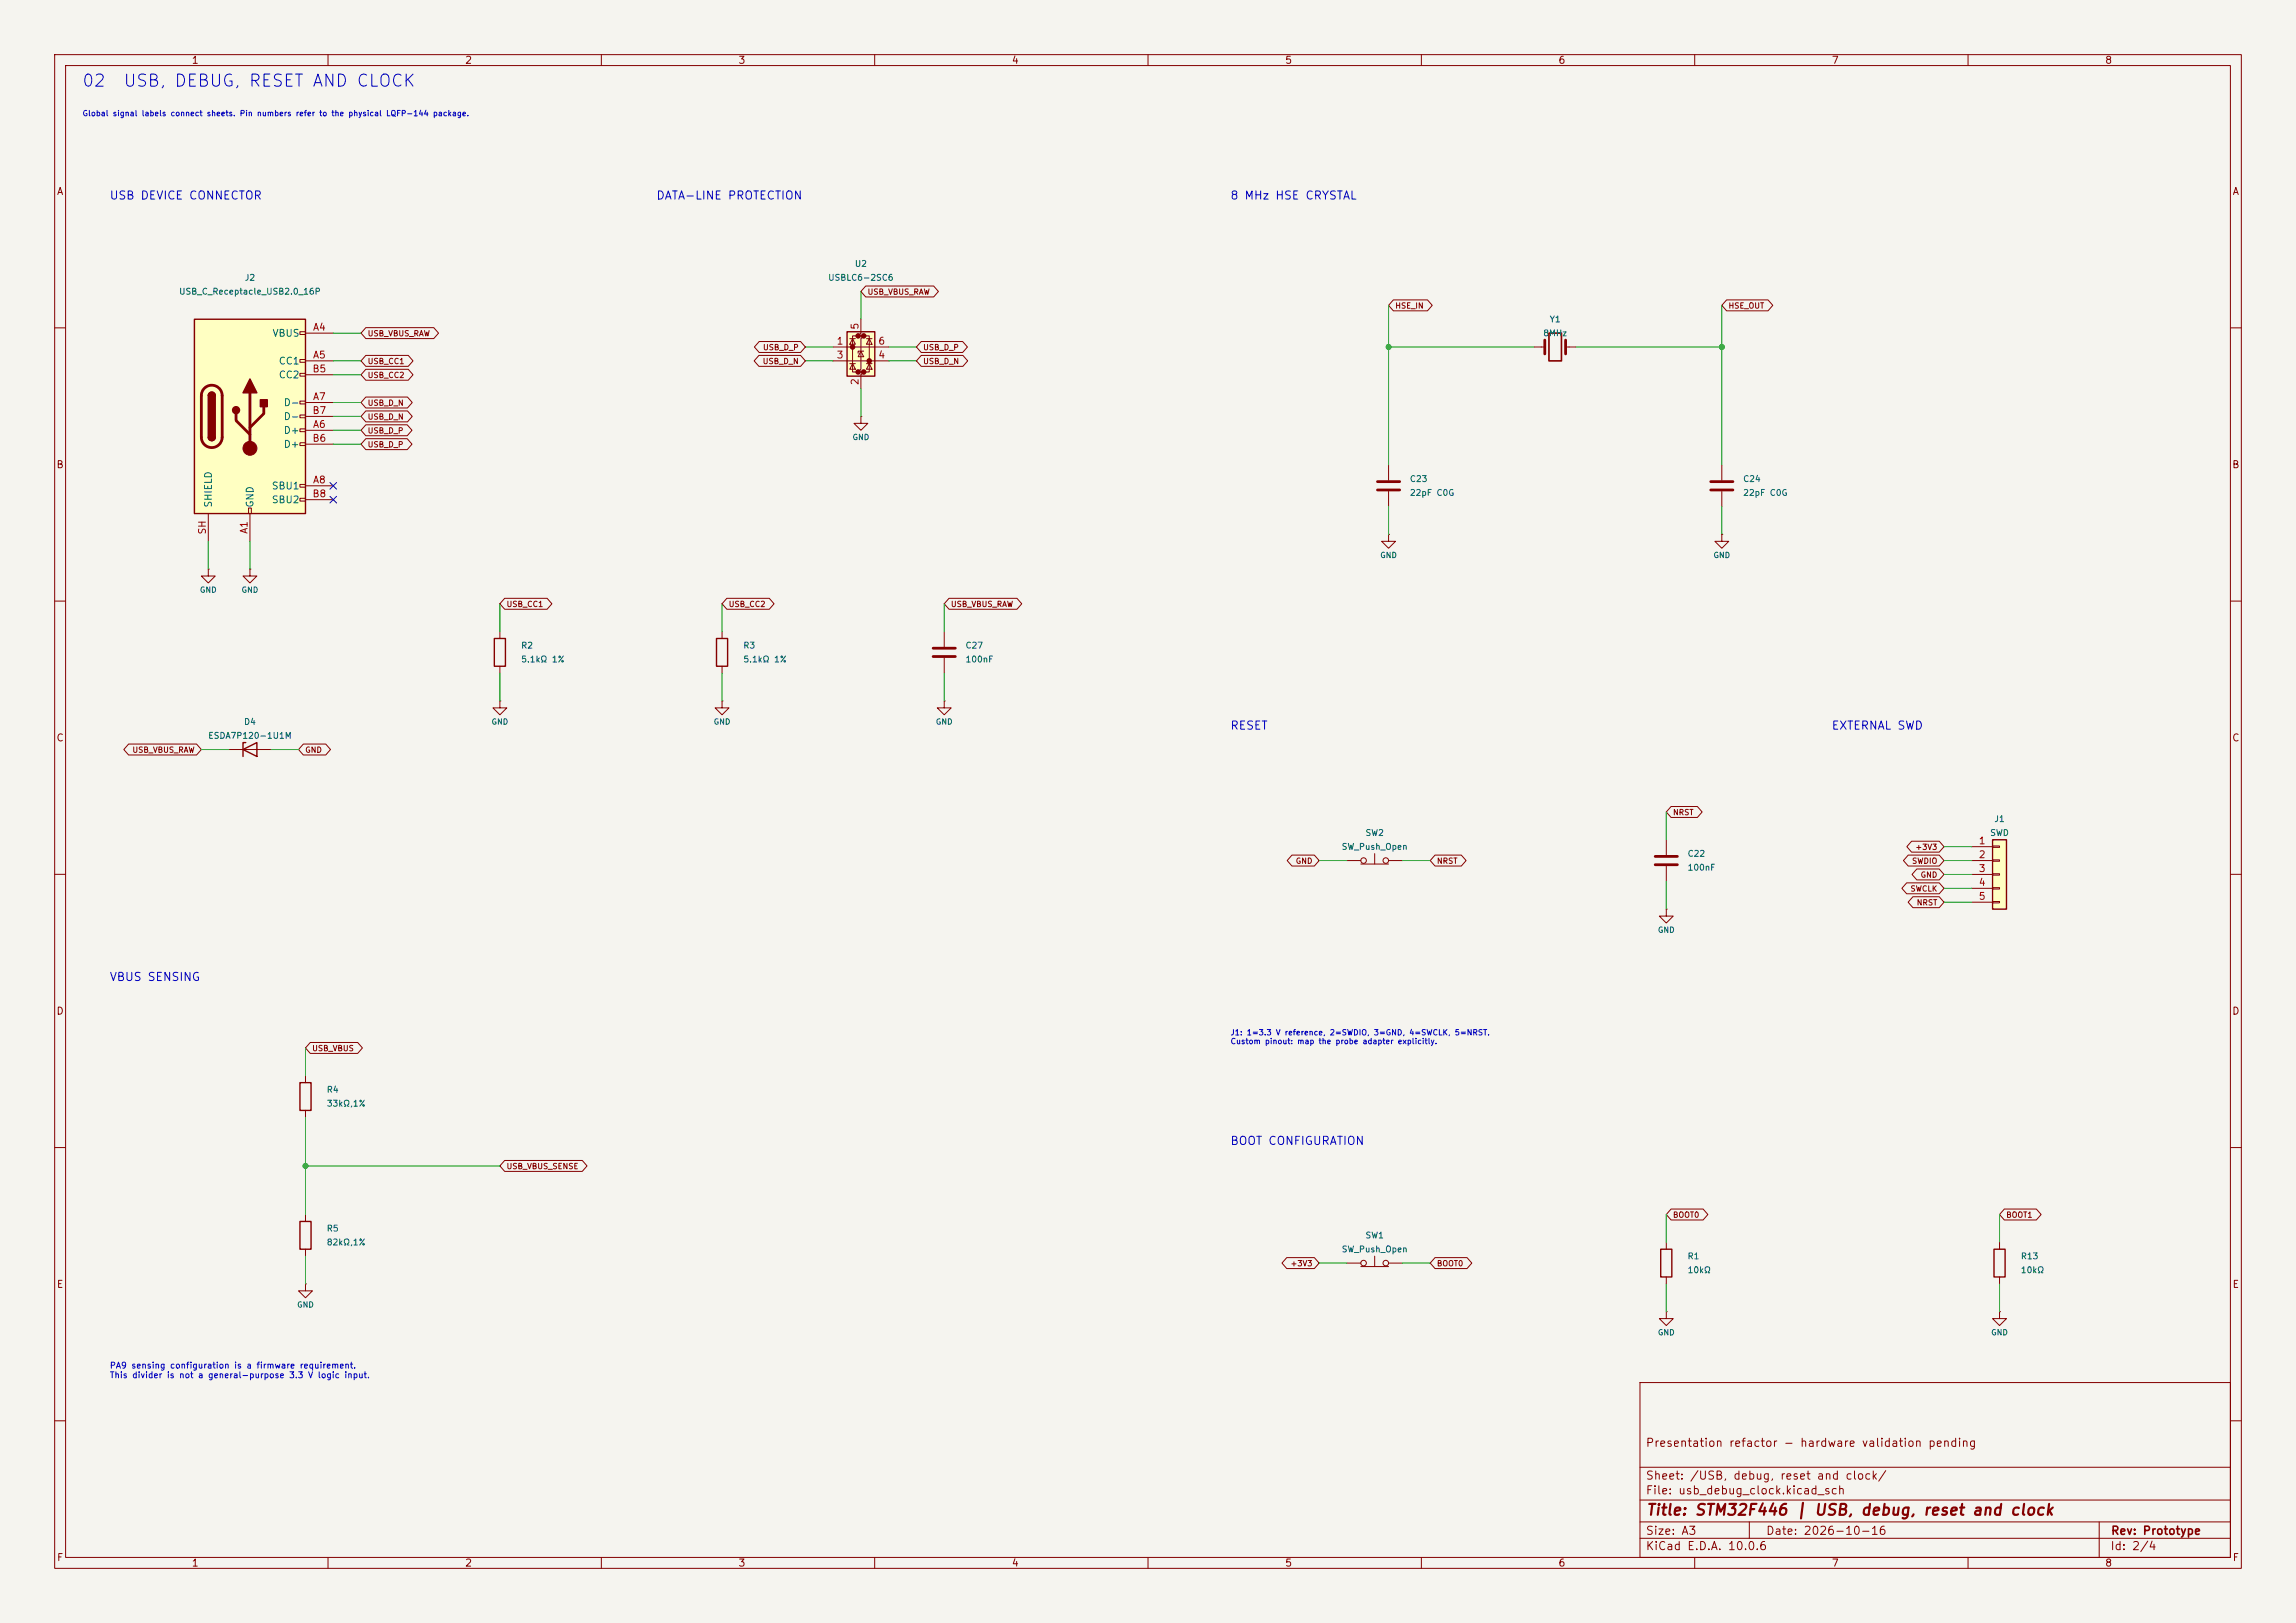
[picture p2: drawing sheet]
<svg xmlns="http://www.w3.org/2000/svg" width="420mm" height="297mm" viewBox="0 0 420 297" stroke-linecap="round" stroke-linejoin="round" font-family="sans-serif">
<defs><g id="words">
<g font-size="2.2" fill="#0000c2">
<text x="14.9" y="16.4">02</text>
<text x="22.4" y="16.4">USB, DEBUG, RESET AND CLOCK</text>
</g>
<text font-size="2" fill="#840000" x="301" y="277.8">Title: STM32F446 | USB, debug, reset and clock</text>
<g font-size="1.5" fill="#0000c2">
<text x="20" y="36.9">USB DEVICE CONNECTOR</text>
<text x="120" y="36.9">DATA-LINE PROTECTION</text>
<text x="225" y="36.9">8 MHz HSE CRYSTAL</text>
<text x="225" y="133.9">RESET</text>
<text x="335" y="133.9">EXTERNAL SWD</text>
<text x="20" y="179.9">VBUS SENSING</text>
<text x="225" y="209.9">BOOT CONFIGURATION</text>
</g>
<g font-size="1.5" fill="#840000">
<text x="300.9" y="265.1">Presentation refactor - hardware validation pending</text>
<text x="300.9" y="273.8">File: usb_debug_clock.kicad_sch</text>
<text x="300.9" y="271.1">Sheet: /USB, debug, reset and clock/</text>
<text x="300.9" y="281.2">Size: A3</text>
<text x="322.9" y="281.2">Date: 2026-10-16</text>
<text x="386" y="281.2">Rev: Prototype</text>
<text x="300.9" y="284">KiCad E.D.A. 10.0.6</text>
<text x="385.9" y="284">Id: 2/4</text>
</g>
<g font-size="1.3" fill="#840000">
<text x="35" y="12">1</text>
<text x="85" y="12">2</text>
<text x="135" y="12">3</text>
<text x="185" y="12">4</text>
<text x="235" y="12">5</text>
<text x="285" y="12">6</text>
<text x="335" y="12">7</text>
<text x="385" y="12">8</text>
<text x="10.3" y="36">A</text>
<text x="408.3" y="36">A</text>
<text x="10.2" y="86">B</text>
<text x="408.2" y="86">B</text>
<text x="10.2" y="136">C</text>
<text x="408.2" y="136">C</text>
<text x="10.2" y="186">D</text>
<text x="408.2" y="186">D</text>
<text x="10.3" y="236">E</text>
<text x="408.3" y="236">E</text>
<text x="10.3" y="286">F</text>
<text x="35" y="287">1</text>
<text x="85" y="287">2</text>
<text x="135" y="287">3</text>
<text x="185" y="287">4</text>
<text x="235" y="287">5</text>
<text x="285" y="287">6</text>
<text x="335" y="287">7</text>
<text x="385" y="287">8</text>
<text x="408.3" y="286">F</text>
</g>
<g font-size="1.3" fill="#006464">
<text x="49.7" y="61.9">VBUS</text>
<text x="50.9" y="67">CC1</text>
<text x="50.9" y="69.5">CC2</text>
<text x="51.8" y="74.6">D-</text>
<text x="51.8" y="77.2">D-</text>
<text x="51.8" y="79.7">D+</text>
<text x="51.8" y="82.2">D+</text>
<text x="49.6" y="89.9">SBU1</text>
<text x="39.1" y="93" transform="rotate(-90 39.1 93)">SHIELD</text>
<text x="46.7" y="93" transform="rotate(-90 46.7 93)">GND</text>
<text x="49.6" y="92.4">SBU2</text>
</g>
<g font-size="1.3" fill="#a90000">
<text x="57.1" y="60.8">A4</text>
<text x="57.1" y="65.9">A5</text>
<text x="152.9" y="63.4">1</text>
<text x="152.9" y="65.9">3</text>
<text x="157.3" y="60.4" transform="rotate(-90 157.3 60.4)">5</text>
<text x="160.6" y="65.9">4</text>
<text x="160.6" y="63.4">6</text>
<text x="57.1" y="68.4">B5</text>
<text x="157.3" y="70.6" transform="rotate(-90 157.3 70.6)">2</text>
<text x="57.1" y="76.1">B7</text>
<text x="57.1" y="73.5">A7</text>
<text x="57.1" y="81.1">B6</text>
<text x="57.1" y="78.6">A6</text>
<text x="57.1" y="88.8">A8</text>
<text x="57.1" y="91.3">B8</text>
<text x="38" y="97.9" transform="rotate(-90 38 97.9)">SH</text>
<text x="45.6" y="97.8" transform="rotate(-90 45.6 97.8)">A1</text>
<text x="361.9" y="154.8">1</text>
<text x="361.9" y="157.3">2</text>
<text x="361.9" y="159.9">3</text>
<text x="361.9" y="162.4">4</text>
<text x="361.9" y="165">5</text>
</g>
<g font-size="1.1" fill="#006464">
<text x="44.7" y="51.6">J2</text>
<text x="151.4" y="51.6">USBLC6-2SC6</text>
<text x="156.3" y="49.1">U2</text>
<text x="32.7" y="54.2">USB_C_Receptacle_USB2.0_16P</text>
<text x="283.4" y="59.3">Y1</text>
<text x="282.2" y="61.8">8MHz</text>
<text x="257.8" y="88.5">C23</text>
<text x="318.8" y="88.5">C24</text>
<text x="257.8" y="91">22pF C0G</text>
<text x="318.8" y="91">22pF C0G</text>
<text x="95.2" y="118.9">R2</text>
<text x="135.9" y="118.9">R3</text>
<text x="176.5" y="118.9">C27</text>
<text x="95.2" y="121.5">5.1kΩ 1%</text>
<text x="135.9" y="121.5">5.1kΩ 1%</text>
<text x="176.5" y="121.5">100nF</text>
<text x="38" y="135.5">ESDA7P120-1U1M</text>
<text x="44.5" y="132.9">D4</text>
<text x="245.3" y="155.8">SW_Push_Open</text>
<text x="249.7" y="153.2">SW2</text>
<text x="363.9" y="153.2">SWD</text>
<text x="364.7" y="150.7">J1</text>
<text x="308.6" y="157">C22</text>
<text x="308.6" y="159.6">100nF</text>
<text x="59.7" y="200.2">R4</text>
<text x="59.7" y="202.8">33kΩ,1%</text>
<text x="59.7" y="225.6">R5</text>
<text x="249.7" y="226.9">SW1</text>
<text x="59.7" y="228.2">82kΩ,1%</text>
<text x="245.3" y="229.4">SW_Push_Open</text>
<text x="308.6" y="230.7">R1</text>
<text x="308.6" y="233.2">10kΩ</text>
<text x="369.6" y="230.7">R13</text>
<text x="369.6" y="233.2">10kΩ</text>
</g>
<g font-size="1.1" fill="#0000c2">
<text x="20" y="250.7">PA9 sensing configuration is a firmware requirement.</text>
<text x="20" y="252.5">This divider is not a general-purpose 3.3 V logic input.</text>
</g>
<g font-size="1" fill="#0000c2">
<text x="15" y="21.5">Global signal labels connect sheets. Pin numbers refer to the physical LQFP-144 package.</text>
<text x="225" y="189.7">J1: 1=3.3 V reference, 2=SWDIO, 3=GND, 4=SWCLK, 5=NRST.</text>
<text x="225" y="191.3">Custom pinout: map the probe adapter explicitly.</text>
</g>
<g font-size="1" fill="#840000">
<text x="158.6" y="54.2">USB_VBUS_RAW</text>
<text x="255.1" y="56.7">HSE_IN</text>
<text x="316.1" y="56.7">HSE_OUT</text>
<text x="67.2" y="61.8">USB_VBUS_RAW</text>
<text x="139.5" y="64.3">USB_D_P</text>
<text x="168.8" y="64.3">USB_D_P</text>
<text x="67.2" y="69.4">USB_CC2</text>
<text x="67.2" y="66.9">USB_CC1</text>
<text x="139.4" y="66.9">USB_D_N</text>
<text x="168.8" y="66.9">USB_D_N</text>
<text x="67.2" y="77">USB_D_N</text>
<text x="67.2" y="74.5">USB_D_N</text>
<text x="67.2" y="79.6">USB_D_P</text>
<text x="67.2" y="82.1">USB_D_P</text>
<text x="92.6" y="111.3">USB_CC1</text>
<text x="133.2" y="111.3">USB_CC2</text>
<text x="173.8" y="111.3">USB_VBUS_RAW</text>
<text x="24.1" y="138">USB_VBUS_RAW</text>
<text x="55.7" y="138">GND</text>
<text x="305.9" y="149.4">NRST</text>
<text x="350.3" y="155.8">+3V3</text>
<text x="236.9" y="158.3">GND</text>
<text x="262.7" y="158.3">NRST</text>
<text x="349.7" y="158.3">SWDIO</text>
<text x="351.2" y="160.8">GND</text>
<text x="349.4" y="163.4">SWCLK</text>
<text x="350.5" y="165.9">NRST</text>
<text x="57" y="192.6">USB_VBUS</text>
<text x="92.6" y="214.2">USB_VBUS_SENSE</text>
<text x="305.9" y="223.1">BOOT0</text>
<text x="366.9" y="223.1">BOOT1</text>
<text x="236" y="232">+3V3</text>
<text x="262.7" y="232">BOOT0</text>
</g>
<g font-size="1" fill="#006464">
<text x="155.9" y="80.8">GND</text>
<text x="252.4" y="102.4">GND</text>
<text x="313.3" y="102.4">GND</text>
<text x="36.5" y="108.7">GND</text>
<text x="44.1" y="108.7">GND</text>
<text x="89.8" y="132.8">GND</text>
<text x="130.5" y="132.8">GND</text>
<text x="171.1" y="132.8">GND</text>
<text x="303.2" y="170.9">GND</text>
<text x="54.3" y="239.5">GND</text>
<text x="303.2" y="244.6">GND</text>
<text x="364.1" y="244.6">GND</text>
</g>
</g></defs>
<path d="M0 0h420v297h-420z" fill="#f5f4ef" stroke="#f5f4ef" stroke-width=".18"/>
<g fill="none" stroke="#840000" stroke-width=".18">
<path d="M10 10h400v277h-400zM12 12h396v273h-396zM60 10v2M110 10v2M160 10v2M210 10v2M260 10v2M310 10v2M360 10v2M10 60h2M408 60h2M10 110h2"/>
<path d="M408 110h2M41.9 137.2h7.6M132.1 128.3v1.2h1.2l-1.2 1.3-1.3-1.3h1.3M132.1 128.3h.1M172.7 128.3v1.2h1.3l-1.3 1.3-1.3-1.3h1.3M172.7 128.3h.1M10 160h2M304.8 153.7v2.8M304.8 158.5v2.8M408 160h2M304.8 166.4v1.2h1.3l-1.3 1.3-1.3-1.3h1.3M304.8 166.4h.1"/>
<path d="M10 210h2M408 210h2M55.9 234.9v1.3h1.2l-1.2 1.3-1.3-1.3h1.3M55.9 234.9h.1M55.9 222.2v1.3M55.9 228.6v1.3M304.8 227.3v1.3M304.8 233.7v1.2M365.8 227.3v1.3M365.8 233.7v1.2M300 253h108v32h-108zM10 260h2"/>
<path d="M300 278.5h108M300 274.5h108M300 268.5h108M320 278.5v3M384 278.5v6.5M408 260h2M60 285v2M110 285v2M160 285v2M210 285v2M260 285v2M300 281.5h108"/>
<path d="M310 285v2M360 285v2"/>
</g>
<path d="M44.4 137.2l2.6-1.3v2.5zM45 135.9h-.6v2.5M54.9 223.5h2v5.1h-2zM303.8 228.6h2v5.1h-2zM364.7 228.6h2.1v5.1h-2.1z" fill="none" stroke="#840000" stroke-width=".25"/>
<path d="M302.8 158.2h4M302.8 156.7h4" fill="none" stroke="#840000" stroke-width=".51"/>
<path d="M364.5 153.7h2.5v12.7h-2.5z" fill="#ffffc2"/>
<path d="M90.4 116.8h2.1v5.1h-2.1zM131.1 116.8h2v5.1h-2zM364.5 153.7h2.5v12.7h-2.5z" fill="none" stroke="#840000" stroke-width=".25"/>
<g fill="none" stroke="#840000" stroke-width=".18">
<path d="M157.5 76.2v1.3h1.2l-1.2 1.2-1.3-1.2h1.3M157.5 76.2h.1M315 97.8v1.3h1.2l-1.2 1.2-1.3-1.2h1.3M315 97.8h.1M315 85.1v2.8M315 89.9v2.8M38.1 104.1v1.3h1.3l-1.3 1.3-1.3-1.3h1.3M38.1 104.1h.1M45.7 104.1v1.3h1.3l-1.3 1.3-1.3-1.3h1.3M45.7 104.1h.1M91.4 115.6v1.2M132.1 115.6v1.2"/>
<path d="M172.7 115.6v2.8M91.4 128.3v1.2h1.3l-1.3 1.3-1.2-1.3h1.2M91.4 128.3h.1M91.4 121.9v1.3M132.1 121.9v1.3M172.7 120.4v2.8M360.7 154.9h3.8M360.7 157.5h3.8M364.5 154.8h1.3v.3h-1.3zM364.5 157.4h1.3v.2h-1.3zM364.5 159.9h1.3v.2h-1.3zM360.7 160h3.8"/>
<path d="M360.7 162.6h3.8M360.7 165.1h3.8M364.5 162.4h1.3v.3h-1.3zM364.5 165h1.3v.2h-1.3zM365.8 240v1.3h1.2l-1.2 1.3-1.3-1.3h1.3M365.8 240h.1"/>
</g>
<path d="M312.9 88.1h4.1M312.9 89.7h4.1M170.7 118.6h4.1M170.7 120.1h4.1" fill="none" stroke="#840000" stroke-width=".51"/>
<path d="M154.9 60.7h5.1v8.1h-5.1z" fill="#ffffc2"/>
<g fill="#840000" stroke="#840000" stroke-width=".51">
<circle cx="156" cy="63.5" r=".25"/>
<circle cx="157" cy="61.5" r=".25"/>
<circle cx="157" cy="68.1" r=".25"/>
<circle cx="158" cy="61.5" r=".25"/>
<circle cx="158" cy="68.1" r=".25"/>
<circle cx="159" cy="66" r=".25"/>
</g>
<g fill="none" stroke="#840000" stroke-width=".18">
<path d="M157.5 58.4v2.6l-.5 .5h1l-.5 .5v5.6l-.5 .5h1l-.5 .5v2.5M152.4 63.5h10.2M152.4 66h10.2M155.4 66.5h1.1M155.4 62h1.1M156 62l.5 1h-1.1zM156 66.5l.5 1.1h-1.1zM157 61.5h-1v6.6h1M157.5 64.3l.5 1h-1zM158 64.3h-1v.3M158 61.5h1v6.6h-1M158.5 66.5h1"/>
<path d="M158.5 62h1M159 62l.5 1h-1zM159 66.5l.5 1.1h-1zM55.9 196.9v1.2M55.9 203.2v1.3"/>
</g>
<path d="M154.9 60.7h5.1v8.1h-5.1zM54.9 198.1h2v5.1h-2z" fill="none" stroke="#840000" stroke-width=".25"/>
<path d="M35.6 58.4h20.3v35.6h-20.3z" fill="#ffffc2"/>
<g fill="none" stroke="#840000" stroke-width=".18">
<path d="M66.9 60h12.4l.9 1-.9 1h-12.4l-.9-1zM158.4 52.3h12.4l.9 1-.9 1h-12.4l-.9-1zM254.9 54.9h6.2l.9 1-.9 1h-6.2l-.9-1zM315.8 54.9h7.6l.9 1-.9 1h-7.6l-.8-1zM54.9 60.7h1v.5h-1zM54.9 65.8h1v.5h-1zM54.9 68.3h1v.5h-1zM54.9 73.4h1v.5h-1zM54.9 75.9h1v.6h-1zM54.9 78.5h1v.5h-1zM55.9 61h5.1M55.9 66h5.1"/>
<path d="M55.9 78.7h5.1M55.9 73.7h5.1M55.9 68.6h5.1M55.9 76.2h5.1M66.9 67.6h7.8l.9 1-.9 1h-7.8l-.9-1zM66.9 77.7h7.6l.9 1-.9 1h-7.6l-.9-1zM66.9 65h7.8l.9 1-.9 1h-7.8l-.9-1zM66.9 75.2h7.6l.9 1-.9 1h-7.6l-.9-1zM66.9 72.7h7.6l.9 1-.9 1h-7.6l-.9-1zM138.8 65h7.6l.9 1-.9 1h-7.6l-.9-1zM138.9 62.5h7.5l.9 1-.9 1h-7.5l-.9-1zM168.5 65h7.6l.9 1-.9 1h-7.6l-.9-1z"/>
<path d="M168.5 62.5h7.6l.9 1-.9 1h-7.6l-.9-1zM280.7 63.5h1.9M286.4 63.5h1.9M38.1 94v5.1M45.5 93h.5v1h-.5zM45.7 94v5.1M54.9 81h1v.5h-1zM54.9 88.6h1v.6h-1zM54.9 91.2h1v.5h-1zM55.9 88.9h5.1M55.9 81.3h5.1M55.9 91.4h5.1"/>
<path d="M66.9 80.3h7.6l.9 1-.9 1h-7.6l-.9-1zM254 97.8v1.3h1.3l-1.3 1.2-1.3-1.2h1.3M254 97.8h.1M254 85.1v2.8M254 89.9v2.8M92.3 109.5h7.8l.9 1-.9 1h-7.8l-.9-1zM133 109.5h7.7l.9 1-.9 1h-7.7l-.9-1zM173.6 109.5h12.4l.9 1-.9 1h-12.4l-.9-1zM23.5 136.2h12.5l.8 1-.8 1h-12.5l-.9-1zM55.5 136.2h4.1l.9 1-.9 1h-4.1l-.9-1zM236.3 156.5h4.1l.9 1-.9 1h-4.1l-.8-1zM246.4 157.5h2.5"/>
<path d="M248.9 158.1h5.1M251.5 156.2v1.9M254 157.5h2.5M262.5 156.5h4.8l.9 1-.9 1h-4.8l-.9-1zM305.7 147.6h4.8l.9 1-.9 1h-4.8l-.9-1zM349.1 156.5h5.6l.9 1-.9 1h-5.6l-.9-1zM349.7 153.9h5l.9 1-.9 1h-5l-.9-1zM350.6 159h4.1l.9 1-.9 1h-4.1l-.8-1zM348.8 161.6h5.9l.9 1-.9 1h-5.9l-.9-1zM349.9 164.1h4.8l.9 1-.9 1h-4.8l-.9-1zM56.8 190.8h8.6l.9 1-.9 1h-8.6l-.9-1zM92.3 212.4h14.2l.9 1-.9 1h-14.2l-.9-1z"/>
<path d="M235.4 230.1h5l.9 1-.9 1h-5l-.9-1zM246.4 231.1h2.5M248.9 231.8h5.1M251.5 229.9v1.9M254 231.1h2.5M262.5 230.1h5.9l.8 1-.8 1h-5.9l-.9-1zM305.7 221.2h5.8l.9 1-.9 1.1h-5.8l-.9-1.1zM366.6 221.2h5.9l.9 1-.9 1.1h-5.9l-.8-1.1zM304.8 240v1.3h1.3l-1.3 1.3-1.3-1.3h1.3M304.8 240h.1"/>
<circle cx="249.4" cy="157.5" r=".51"/>
<circle cx="253.5" cy="157.5" r=".51"/>
<circle cx="249.4" cy="231.1" r=".51"/>
<circle cx="253.5" cy="231.1" r=".51"/>
</g>
<path d="M35.6 58.4h20.3v35.6h-20.3zM38.1 72.4a.64 .64 0 0 1 .6-.6 .64 .64 0 0 1 .7 .6M38.1 80a.64 .64 0 0 0 .6 .6 .64 .64 0 0 0 .7-.6" fill="none" stroke="#840000" stroke-width=".25"/>
<path d="M37.4 71.1a1.9 1.9 0 0 1 2.1-.5 1.9 1.9 0 0 1 1.1 1.8v7.6a1.91 1.91 0 0 1-1.9 1.9 1.91 1.91 0 0 1-1.9-1.9v-7.8l.2-.6zM43.2 75.7v1.3l2.5 2.5M45.7 71.9v10.1M48.3 74.4v1.3l-2.6 2.5M282.6 62.2v2.6M286.4 62.2v2.6M252 88.1h4M252 89.7h4" fill="none" stroke="#840000" stroke-width=".51"/>
<g fill="#840000" stroke="#840000" stroke-width=".25">
<path d="M38.1 72.4h1.3v7.6h-1.3z"/>
<path d="M38.3 71.9a.64 .64 0 0 1 .7-.1 .64 .64 0 0 1 .4 .6h-1.3z"/>
<path d="M38.1 80h1.3a.64 .64 0 0 1-.7 .6 .64 .64 0 0 1-.6-.6z"/>
<path d="M45.7 69.3l1.3 2.6h-2.6z"/>
<path d="M47.6 73.2h1.3v1.2h-1.3z"/>
<circle cx="43.2" cy="75.1" r=".63"/>
</g>
<circle cx="45.7" cy="82" r="1.27" fill="#840000" stroke="#840000" stroke-width=".18"/>
<path d="M283.3 61h2.3v5h-2.3z" fill="none" stroke="#840000" stroke-width=".3"/>
<g fill="none" stroke="#009600" stroke-width=".18">
<path d="M157.5 53.3v5.1M254 55.9v29.2M315 55.9v29.2M61 66h5M61 68.6h5M61 61h5M61 78.7h5M61 76.2h5M61 73.7h5M147.3 66h5.1M147.3 63.5h5.1M157.5 71.1v5.1"/>
<path d="M162.6 66h5M162.6 63.5h5M254 63.5h26.7M288.3 63.5h26.7M38.1 99.1v5M45.7 99.1v5M61 81.3h5M254 92.7v5.1M315 92.7v5.1M91.4 110.5v5.1M132.1 110.5v5.1M172.7 110.5v5.1"/>
<path d="M36.8 137.2h5.1M49.5 137.2h5.1M91.4 123.2v5.1M132.1 123.2v5.1M172.7 123.2v5.1M241.3 157.5h5.1M256.5 157.5h5.1M304.8 148.6v5.1M355.6 154.9h5.1M355.6 157.5h5.1M304.8 161.3v5.1M355.6 165.1h5.1"/>
<path d="M355.6 160h5.1M355.6 162.6h5.1M55.9 191.8v5.1M55.9 204.5v17.7M55.9 213.4h35.5M55.9 229.9v5M241.3 231.1h5.1M256.5 231.1h5.1M304.8 222.2v5.1M304.8 234.9v5.1M365.8 222.2v5.1M365.8 234.9v5.1"/>
</g>
<path d="M60.4 88.3l1.2 1.2M60.4 90.8l1.2 1.2M61.6 88.3l-1.2 1.2M61.6 90.8l-1.2 1.2" fill="none" stroke="#000084" stroke-width=".18"/>
<g fill="#009600" stroke="#009600" stroke-width=".18">
<circle cx="55.9" cy="213.4" r=".46"/>
<circle cx="254" cy="63.5" r=".46"/>
<circle cx="315" cy="63.5" r=".46"/>
</g>
<use href="#words"/>
</svg>
